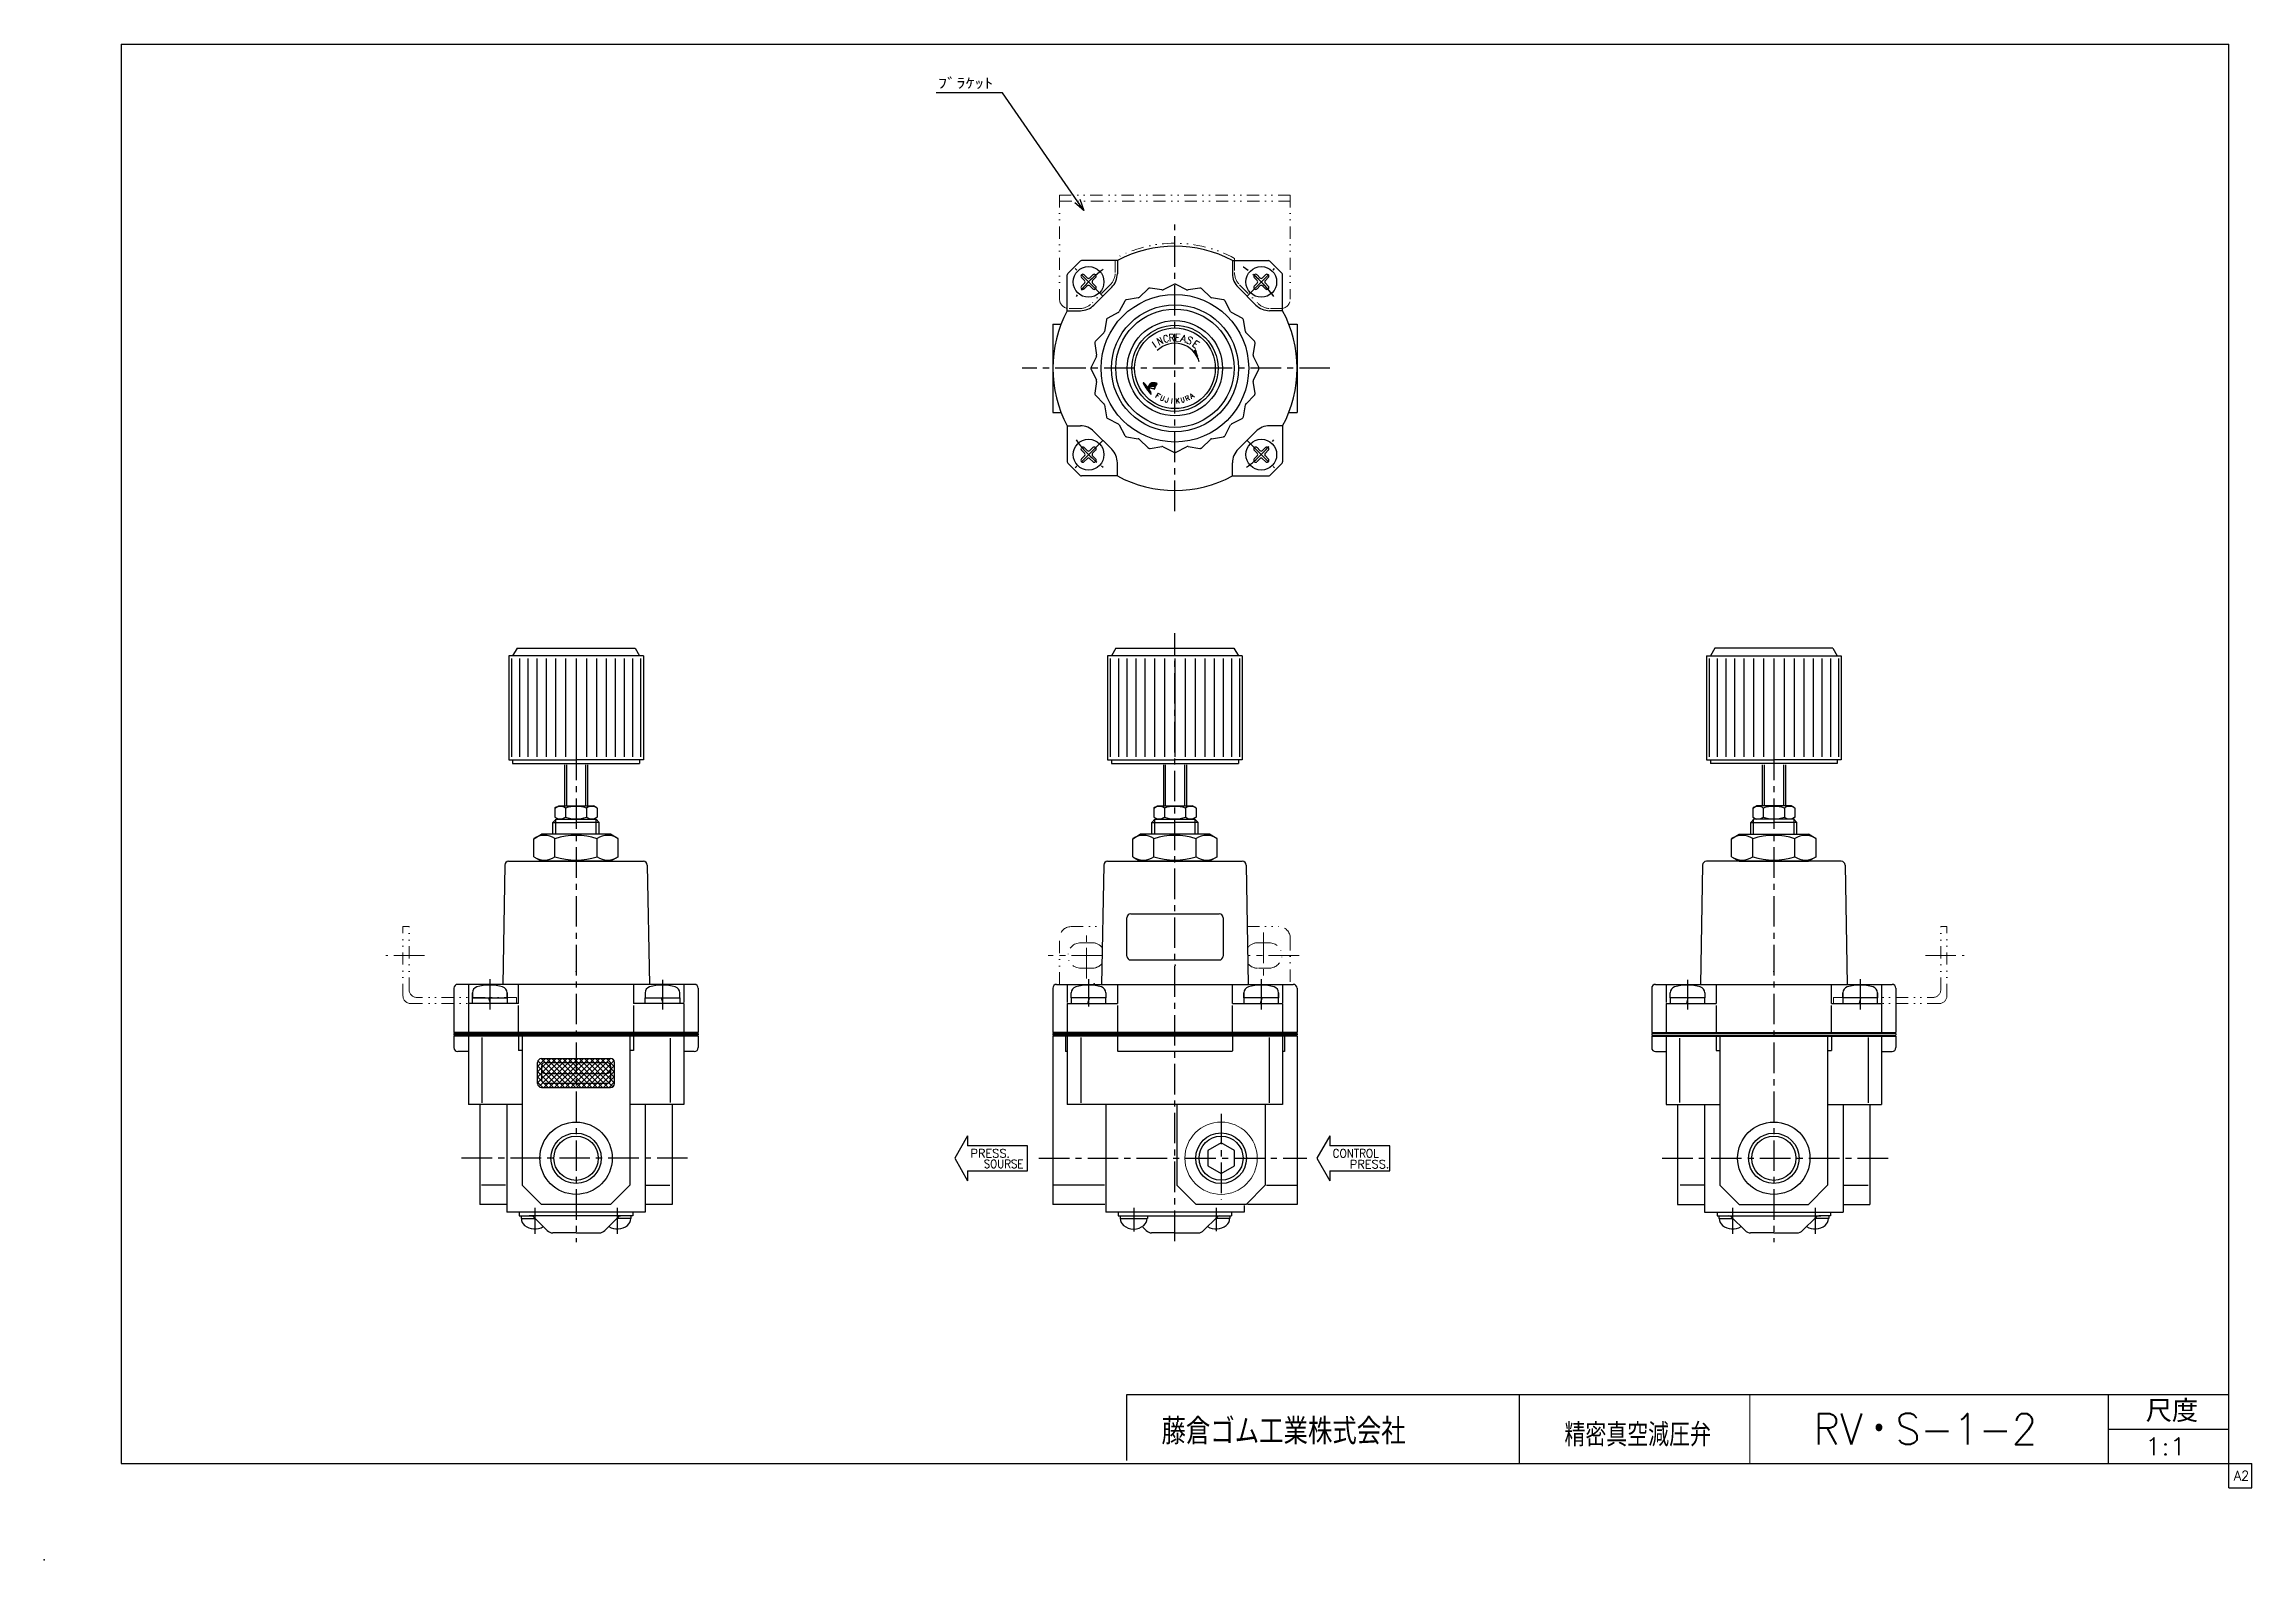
# Model space of a CAD drawing. Header units: millimetres. Extents: x -297 to 277, y -210 to 184.
import ezdxf
from ezdxf.enums import TextEntityAlignment as Align

# ---------------------------------------------------------------- set-up
doc = ezdxf.new("R2010")
doc.units = ezdxf.units.MM
doc.header["$LTSCALE"] = 0.25
doc.header["$PDSIZE"] = 1
doc.linetypes.add('CENTER', pattern=[50.8, 31.75, -6.35, 6.35, -6.35])
doc.linetypes.add('DIVIDE', pattern=[31.75, 12.7, -6.35, 0, -6.35, 0, -6.35])
doc.layers.add('Layer0014', color=7, linetype='Continuous')
doc.layers.add('Layer0016', color=7, linetype='Continuous')
doc.styles.add('FdaStyle0', font='txt.shx', dxfattribs={"width": 0.8, "bigfont": 'bigfont'})

msp = doc.modelspace()

# ---------------------------------------------------------------- texts
at = {"color": 4, "style": 'FdaStyle0'}
for s, height, width, p, p2 in [('ﾌﾞﾗｹｯﾄ', 3, 0.8, (-64.64, 172.28), (-50.24, 172.28)), ('PRESS.', 2.145, 0.8, (-56.17, -105.39), (-45.87, -105.39)), ('CONTROL ', 2.145, 0.8, (38.02, -105.39), (51.75, -105.39)), ('SOURSE', 2.145, 0.8, (-52.69, -108.15), (-42.39, -108.15)), ('PRESS.', 2.145, 0.8, (42.48, -108.24), (52.77, -108.24)), ('尺度', 5.7, 0.995614, (249.42, -174.17), (263.04, -174.17)), ('藤倉ゴム工業株式会社', 6.75, 0.783333, (-6.48, -179.99), (56.97, -179.99)), ('精密真空減圧弁', 6, 0.755952, (98.27, -180.5), (136.37, -180.5)), ('1:1', 4.5, 0.8, (249.15, -182.75), (259.95, -182.75))]:
    msp.add_text(s, height=height, dxfattribs=dict(at, width=width)).set_placement(p, p2, align=Align.FIT)
at = {"color": 4, "style": 'FdaStyle0', "width": 0.8}
for s, height, rotation, p, p2 in [('I', 1.87, 35, (-8.49, 104.7), (-7.27, 105.56)), ('N', 1.87, 25, (-7.2, 105.66), (-5.85, 106.29)), ('C', 1.87, 15, (-5.84, 106.32), (-4.39, 106.7)), ('R', 1.87, 5, (-4.5, 106.7), (-3.01, 106.83)), ('E', 1.87, -5, (-3.12, 106.84), (-1.63, 106.71)), ('A', 1.87, -15, (-1.73, 106.74), (-0.28, 106.35)), ('S', 1.87, -25, (-0.24, 106.45), (1.12, 105.81)), ('E', 1.87, -35, (1.29, 105.66), (2.51, 104.8)), ('F', 1.3, -32, (-8.23, 92.29), (-7.34, 91.73)), ('U', 1.3, -24, (-7.03, 91.56), (-6.07, 91.14)), ('J', 1.3, -16, (-5.74, 91.02), (-4.74, 90.73)), ('I', 1.3, -8, (-4.39, 90.66), (-3.35, 90.51)), ('K', 1.3, 8, (-2.7, 90.54), (-1.67, 90.68)), ('U', 1.3, 16, (-1.32, 90.76), (-0.32, 91.05)), ('R', 1.3, 24, (0.02, 91.17), (0.97, 91.59)), ('A', 1.3, 32, (1.29, 91.76), (2.17, 92.31))]:
    msp.add_text(s, height=height, rotation=rotation, dxfattribs=at).set_placement(p, p2, align=Align.FIT)
at = {"layer": 'Layer0014', "color": 4, "style": 'FdaStyle0', "width": 0.812849}
msp.add_text('RV・S-1-2', height=8, dxfattribs=at).set_placement((162.97, -180), (221.17, -180), align=Align.FIT)
at = {"layer": 'Layer0014', "color": 7, "style": 'FdaStyle0', "width": 0.8}
msp.add_text('A2', height=2.5, dxfattribs=at).set_placement((272.31, -189.38), (276.31, -189.38), align=Align.FIT)

# ---------------------------------------------------------------- blocks, each defined once
blk = doc.blocks.new('_OPEN30')
at = {"color": 0, "linetype": 'ByBlock', "lineweight": -2}
for p, q in [((-1, 0.267949), (0, 0)), ((0, 0), (-1, -0.267949)), ((0, 0), (-1, 0))]:
    blk.add_line(p, q, dxfattribs=at)
blk = doc.blocks.new('DC_GROUP_RV・S-1-2_1')
at = {"color": 4, "linetype": 'Continuous', "lineweight": 25}
for p, q in [((-13.97, -22.54), (-12, -21.4)), ((-13.97, -27.26), (-13.97, -22.54)), ((6, -21.4), (-12, -21.4)), ((-8.48, -27.26), (-8.48, -22.54)), ((2.48, -27.26), (2.48, -22.54)), ((7.97, -22.54), (6, -21.4)), ((7.97, -27.26), (7.97, -22.54)), ((-13.97, -27.26), (-12, -28.4)), ((6, -28.4), (-12, -28.4)), ((7.97, -27.26), (6, -28.4))]:
    blk.add_line(p, q, dxfattribs=at)
for centre, radius, start, end in [((-11.23, -26.54), 4.86, 55.61111, 124.38889), ((-3, -39.84), 18.15, 72.41111, 107.58889), ((5.23, -26.54), 4.86, 55.61111, 124.38889), ((-11.23, -23.25), 4.86, 235.61111, 304.38889), ((-3, -9.96), 18.15, 252.41112, 287.5889), ((5.23, -23.25), 4.86, 235.61111, 304.38889)]:
    blk.add_arc(centre, radius, start, end, dxfattribs=at)
blk = doc.blocks.new('DC_GROUP_RV・S-1-2_2')
at = {"color": 4, "linetype": 'Continuous', "lineweight": 25}
for p, q in [((-168.71, -85.97), (-162.44, -79.7)), ((-168.71, -84.56), (-163.85, -79.7)), ((-168.71, -83.14), (-165.27, -79.7)), ((-168.71, -81.73), (-166.68, -79.7)), ((-168.62, -80.29), (-161.71, -87.2)), ((-168.55, -80.16), (-168.25, -79.86)), ((-168.32, -86.99), (-161.02, -79.7)), ((-167.79, -79.7), (-160.3, -87.2)), ((-167.11, -87.2), (-159.61, -79.7)), ((-166.38, -79.7), (-158.88, -87.2)), ((-165.69, -87.2), (-158.19, -79.7)), ((-164.97, -79.7), (-157.47, -87.2)), ((-164.28, -87.2), (-156.78, -79.7)), ((-163.56, -79.7), (-156.06, -87.2)), ((-162.87, -87.2), (-155.37, -79.7)), ((-162.14, -79.7), (-154.64, -87.2)), ((-161.45, -87.2), (-153.95, -79.7)), ((-160.73, -79.7), (-153.23, -87.2)), ((-160.04, -87.2), (-152.54, -79.7)), ((-159.31, -79.7), (-151.81, -87.2)), ((-158.62, -87.2), (-151.12, -79.7)), ((-157.9, -79.7), (-150.4, -87.2)), ((-157.21, -87.2), (-149.71, -79.7)), ((-156.48, -79.7), (-149.15, -87.03)), ((-155.8, -87.2), (-148.83, -80.23)), ((-155.07, -79.7), (-148.71, -86.06)), ((-153.66, -79.7), (-148.71, -84.64)), ((-152.24, -79.7), (-148.71, -83.23)), ((-150.83, -79.7), (-148.71, -81.81)), ((-149.34, -79.77), (-148.78, -80.33)), ((-168.71, -81.61), (-163.13, -87.2)), ((-168.71, -83.03), (-164.54, -87.2)), ((-168.71, -84.44), (-165.95, -87.2)), ((-168.71, -85.85), (-167.37, -87.2)), ((-154.38, -87.2), (-148.71, -81.53)), ((-152.97, -87.2), (-148.71, -82.94)), ((-151.55, -87.2), (-148.71, -84.36)), ((-150.14, -87.2), (-148.71, -85.77))]:
    blk.add_line(p, q, dxfattribs=at)
blk = doc.blocks.new('DC_GROUP_RV・S-1-2_3')
at = {"color": 4, "linetype": 'Continuous', "lineweight": 25}
for p, q in [((-169.68, -22.54), (-167.71, -21.4)), ((-169.68, -27.26), (-169.68, -22.54)), ((-149.71, -21.4), (-167.71, -21.4)), ((-164.2, -27.26), (-164.2, -22.54)), ((-153.23, -27.26), (-153.23, -22.54)), ((-147.74, -22.54), (-149.71, -21.4)), ((-147.74, -27.26), (-147.74, -22.54)), ((-169.68, -27.26), (-167.71, -28.4)), ((-149.71, -28.4), (-167.71, -28.4)), ((-147.74, -27.26), (-149.71, -28.4))]:
    blk.add_line(p, q, dxfattribs=at)
for centre, radius, start, end in [((-166.94, -26.54), 4.86, 55.61111, 124.38889), ((-158.71, -39.84), 18.15, 72.41111, 107.58889), ((-150.49, -26.54), 4.86, 55.61111, 124.38889), ((-166.94, -23.25), 4.86, 235.61111, 304.38889), ((-158.71, -9.96), 18.15, 252.41112, 287.5889), ((-150.49, -23.25), 4.86, 235.61111, 304.38889)]:
    blk.add_arc(centre, radius, start, end, dxfattribs=at)
blk = doc.blocks.new('DC_GROUP_RV・S-1-2_4')
at = {"color": 4, "linetype": 'Continuous', "lineweight": 25}
for p, q in [((141.74, -22.54), (143.71, -21.4)), ((141.74, -27.26), (141.74, -22.54)), ((143.71, -21.4), (161.71, -21.4)), ((147.23, -27.26), (147.23, -22.54)), ((158.2, -27.26), (158.2, -22.54)), ((163.68, -22.54), (161.71, -21.4)), ((163.68, -27.26), (163.68, -22.54)), ((141.74, -27.26), (143.71, -28.4)), ((143.71, -28.4), (161.71, -28.4)), ((163.68, -27.26), (161.71, -28.4))]:
    blk.add_line(p, q, dxfattribs=at)
for centre, radius, start, end in [((144.49, -26.54), 4.86, 55.61111, 124.38889), ((152.71, -39.84), 18.15, 72.41111, 107.58889), ((160.94, -26.54), 4.86, 55.61111, 124.38889), ((144.49, -23.25), 4.86, 235.61111, 304.38889), ((152.71, -9.96), 18.15, 252.4111, 287.58888), ((160.94, -23.25), 4.86, 235.61111, 304.38889)]:
    blk.add_arc(centre, radius, start, end, dxfattribs=at)
blk = doc.blocks.new('DC_GROUP_RV・S-1-2_6')
at = {"color": 3, "linetype": 'Continuous', "lineweight": 25}
blk.add_line((-8.04, 95.91), (-8.13, 95.92), dxfattribs=at)
for centre, radius, start, end in [((-7.8, 94.2), 2.25, 154.15958, 156.52112), ((-5.63, 93.06), 4.7, 151.99826, 153.09927), ((-7.05, 93.89), 3.06, 151.7036, 153.39393), ((-8.57, 94.67), 1.35, 146.31368, 150.26031), ((-5.97, 93.03), 4.43, 145.79768, 147.28764), ((-9.28, 95.28), 0.428, 137.94779, 145.44826), ((-5.17, 91.91), 5.74, 139.6104, 140.44292), ((-8.89, 95.07), 0.863, 133.88146, 139.34311), ((-9.09, 95.27), 0.579, 126.64188, 133.60181), ((-15.82, 104.59), 10.92, 305.80195, 306.19805), ((-8.69, 94.92), 1.09, 123.59056, 128.40944), ((-8.91, 95.2), 0.747, 113.61126, 121.56026), ((-8.67, 94.7), 1.29, 109.81305, 114.48844), ((-8.69, 94.73), 1.26, 105.69442, 109.30679), ((-8.89, 95.48), 0.485, 101.72354, 106.52552), ((-8.66, 94.46), 1.54, 99.12412, 102.67751), ((-8.7, 94.63), 1.36, 93.85589, 98.56101), ((-8.69, 94.64), 1.35, 90.27649, 94.14525), ((-8.7, 94.23), 1.75, 87.30843, 89.75121), ((-8.98, 86.35), 9.64, 87.33009, 87.8618), ((-8.58, 94.83), 1.16, 84.11753, 87.61061), ((-9, 91.37), 4.64, 82.41133, 83.32453), ((-9.12, 89.76), 6.25, 82.46179, 83.27408), ((-8.5, 94.51), 1.46, 78.71087, 82.04235), ((-9.4, 90.13), 5.93, 77.66124, 78.51583), ((-8.9, 91.83), 4.16, 76.53046, 78.1041), ((-9.72, 88.49), 7.61, 75.30437, 76.44478), ((-9.07, 90.95), 5.06, 74.0939, 75.26546)]:
    blk.add_arc(centre, radius, start, end, dxfattribs=at)
blk = doc.blocks.new('DC_GROUP_RV・S-1-2_7')
at = {"color": 3, "linetype": 'Continuous', "lineweight": 25}
blk.add_line((-9.93, 94.98), (-10.02, 94.78), dxfattribs=at)
for centre, radius, start, end in [((-4.56, 92.11), 6.08, 155.73853, 157.33064), ((-2.58, 91.13), 8.29, 153.88724, 155.20232), ((11.09, 84.76), 23.37, 153.72988, 154.07388)]:
    blk.add_arc(centre, radius, start, end, dxfattribs=at)
blk = doc.blocks.new('DC_GROUP_RV・S-1-2_8')
at = {"color": 3, "linetype": 'Continuous', "lineweight": 25}
for centre, radius, start, end in [((-3.19, 90.8), 7.73, 150.21656, 151.98182), ((-7.57, 93.34), 2.66, 143.57863, 150.79955), ((-8.01, 93.61), 2.15, 134.1532, 142.38598), ((-9.18, 94.84), 0.451, 115.66686, 136.33314), ((-8.79, 94.17), 1.23, 106.45298, 118.64316), ((-8.92, 94.43), 0.935, 87.96674, 103.33351), ((-8.88, 93.66), 1.71, 82.92461, 90.39042), ((-9.31, 90.54), 4.86, 78.96143, 82.31023), ((-9.02, 91.88), 3.48, 76.10847, 79.56514), ((-10.28, 87.01), 8.51, 74.23971, 75.68214)]:
    blk.add_arc(centre, radius, start, end, dxfattribs=at)
blk = doc.blocks.new('DC_GROUP_RV・S-1-2_9')
at = {"color": 3, "linetype": 'Continuous', "lineweight": 25}
for centre, radius, start, end in [((-7.96, 95.26), 0.0529, 252.89807, 295.12777), ((-8.22, 95.64), 0.514, 303.29307, 308.70693), ((-7.9, 95.27), 0.0276, 285.42057, 1.26429), ((-38.54, 108.9), 33.56, 336.02287, 336.33168), ((15.93, 84.78), 26.01, 155.43961, 155.82213), ((0.14, 92.12), 8.6, 155.41897, 156.16413), ((-7.74, 95.69), 0.143, 52.52011, 66.28571), ((-8.32, 96.02), 0.712, 332.70632, 339.2217), ((-7.67, 95.78), 0.0258, 332.32087, 49.31103)]:
    blk.add_arc(centre, radius, start, end, dxfattribs=at)
blk = doc.blocks.new('DC_GROUP_RV・S-1-2_10')
at = {"color": 3, "linetype": 'Continuous', "lineweight": 25}
for centre, radius, start, end in [((-9.01, 94), 1.06, 101.41148, 111.74688), ((-9.05, 93.78), 1.26, 88.77559, 97.54881), ((-8.96, 93.5), 1.55, 84.58256, 92.43213), ((-9.13, 92.85), 2.22, 75.55856, 81.79838), ((-13.98, 71.5), 24.11, 76.53068, 77.05861), ((-12.59, 77.88), 17.58, 75.25813, 76.08729)]:
    blk.add_arc(centre, radius, start, end, dxfattribs=at)
blk = doc.blocks.new('DC_GROUP_RV・S-1-2_11')
at = {"color": 3, "linetype": 'Continuous', "lineweight": 25}
for centre, radius, start, end in [((-5.15, 91.33), 5.74, 146.49519, 148.65403), ((-8.49, 93.53), 1.73, 140.14775, 146.21657), ((-8.54, 93.58), 1.66, 133.91027, 140.13664), ((-8.92, 93.98), 1.11, 124.90453, 134.33844), ((-8.71, 93.6), 1.55, 116.74914, 123.31083)]:
    blk.add_arc(centre, radius, start, end, dxfattribs=at)
blk = doc.blocks.new('DC_GROUP_RV・S-1-2_12')
at = {"color": 3, "linetype": 'Continuous', "lineweight": 25}
for centre, radius, start, end in [((-9.26, 93.73), 0.882, 125.09967, 135.31105), ((-9.43, 93.94), 0.609, 106.71943, 123.10775), ((-9.35, 93.67), 0.889, 95.02087, 106.76999), ((-9.36, 93.77), 0.792, 83.43175, 94.99381), ((-9.45, 92.95), 1.62, 77.27774, 83.68993), ((-10.18, 89.84), 4.81, 74.45387, 76.91181), ((-10.95, 86.61), 8.13, 73.7332, 75.31007), ((-24.82, 42.9), 53.99, 72.4107, 72.60384), ((-7.8, 96.76), 2.5, 253.72346, 257.07786)]:
    blk.add_arc(centre, radius, start, end, dxfattribs=at)
blk = doc.blocks.new('DC_GROUP_RV・S-1-2_13')
at = {"color": 3, "linetype": 'Continuous', "lineweight": 25}
for centre, radius, start, end in [((-8.36, 94.4), 0.073, 272.10726, 297.0668), ((-8.39, 94.42), 0.109, 305.63016, 324.69454)]:
    blk.add_arc(centre, radius, start, end, dxfattribs=at)
blk = doc.blocks.new('DC_GROUP_RV・S-1-2_14')
at = {"color": 3, "linetype": 'Continuous', "lineweight": 25}
for centre, radius, start, end in [((-8.13, 94.84), 0.0381, 38.38961, 74.0601), ((-8.14, 94.85), 0.0481, 350.68741, 21.17543)]:
    blk.add_arc(centre, radius, start, end, dxfattribs=at)
blk = doc.blocks.new('DC_GROUP_RV・S-1-2_15')
at = {"color": 3, "linetype": 'Continuous', "lineweight": 25}
for centre, radius, start, end in [((-30.76, 79.69), 25.61, 33.693, 34.95554), ((-25.36, 83.48), 19.02, 31.69584, 33.23543)]:
    blk.add_arc(centre, radius, start, end, dxfattribs=at)
blk = doc.blocks.new('DC_GROUP_RV・S-1-2_16')
at = {"color": 3, "linetype": 'Continuous', "lineweight": 25}
for centre, radius, start, end in [((-26.68, 82.11), 20.82, 34.31354, 35.93265), ((-21.03, 86.14), 13.89, 31.59283, 33.71353)]:
    blk.add_arc(centre, radius, start, end, dxfattribs=at)
blk = doc.blocks.new('DC_GROUP_RV・S-1-2_17')
at = {"color": 3, "linetype": 'Continuous', "lineweight": 25}
for centre, radius, start, end in [((-9.23, 93.48), 0.0743, 291.38798, 320.61202), ((-9.23, 93.46), 0.056, 336.9074, 12.24527)]:
    blk.add_arc(centre, radius, start, end, dxfattribs=at)
blk = doc.blocks.new('DC_GROUP_RV・S-1-2_18')
at = {"color": 3, "linetype": 'Continuous', "lineweight": 25}
for centre, radius, start, end in [((-9.23, 93.01), 0.0169, 260.81932, 351.18068), ((-9.52, 93.05), 0.303, 352.06721, 4.63755)]:
    blk.add_arc(centre, radius, start, end, dxfattribs=at)
blk = doc.blocks.new('DC_GROUP_RV・S-1-2_19')
at = {"color": 3, "linetype": 'Continuous', "lineweight": 25}
for centre, radius, start, end in [((-10.09, 95.45), 0.67, 192.23709, 200.68961), ((-9.31, 95.77), 1.52, 201.50186, 208.25522), ((-5.12, 98), 6.26, 208.08265, 210.419), ((-6.48, 97.16), 4.66, 210.00264, 213.47966), ((6.34, 105.59), 20.01, 213.35916, 214.75188), ((-2.31, 99.56), 9.46, 214.60235, 216.95522), ((1.7, 102.7), 14.56, 217.34772, 218.68908), ((0.56, 101.59), 12.98, 218.0128, 219.92952), ((-7.81, 94.6), 2.07, 220.27785, 227.31335)]:
    blk.add_arc(centre, radius, start, end, dxfattribs=at)
blk = doc.blocks.new('DC_GROUP_RV・S-1-2_20')
at = {"color": 3, "linetype": 'Continuous', "lineweight": 25}
for centre, radius, start, end in [((-11.88, 93.73), 1.99, 46.40977, 53.12641), ((-12.63, 93.04), 3.01, 39.44469, 45.17249), ((-16.96, 89.45), 8.63, 37.56205, 39.56549)]:
    blk.add_arc(centre, radius, start, end, dxfattribs=at)
blk = doc.blocks.new('DC_GROUP_RV・S-1-2_21')
at = {"color": 3, "linetype": 'Continuous', "lineweight": 25}
for centre, radius, start, end in [((-10.7, 95.31), 0.0485, 137.18308, 190.911), ((-10.75, 95.26), 0.0872, 48.18177, 84.101)]:
    blk.add_arc(centre, radius, start, end, dxfattribs=at)
blk = doc.blocks.new('DC_GROUP_RV・S-1-2_22')
at = {"color": 3, "linetype": 'Continuous', "lineweight": 25}
for centre, radius, start, end in [((-10.13, 94.76), 0.0442, 283.28648, 322.98871), ((-10.3, 94.86), 0.237, 328.30909, 341.1705)]:
    blk.add_arc(centre, radius, start, end, dxfattribs=at)
blk = doc.blocks.new('DC_GROUP_RV・S-1-2_23')
at = {"color": 3, "linetype": 'Continuous', "lineweight": 25}
for centre, radius, start, end in [((-12.17, 94.59), 1.72, 47.43343, 54.49986), ((-14.18, 92.48), 4.64, 42.80966, 46.80393), ((-16.34, 90.48), 7.58, 40.47044, 42.78305), ((-19.4, 87.7), 11.72, 39.16487, 41.09925), ((-18.79, 88.34), 10.84, 36.45193, 38.56294)]:
    blk.add_arc(centre, radius, start, end, dxfattribs=at)
blk = doc.blocks.new('DC_GROUP_RV・S-1-2_24')
at = {"color": 3, "linetype": 'Continuous', "lineweight": 25}
for centre, radius, start, end in [((-11.12, 95.89), 0.127, 138.85088, 166.27922), ((-11.17, 95.91), 0.0836, 86.84619, 123.25478)]:
    blk.add_arc(centre, radius, start, end, dxfattribs=at)
blk = doc.blocks.new('DC_GROUP_RV・S-1-2_25')
at = {"color": 3, "linetype": 'Continuous', "lineweight": 25}
for centre, radius, start, end in [((-9.96, 96.23), 1.32, 193.32582, 201.51564), ((-9.03, 96.66), 2.34, 202.9342, 210.04388), ((-1.93, 100.67), 10.49, 209.61451, 211.84414), ((2.01, 103.05), 15.1, 211.61633, 213.15144), ((20.1, 114.97), 36.76, 213.28407, 213.96053)]:
    blk.add_arc(centre, radius, start, end, dxfattribs=at)
blk = doc.blocks.new('DC_GROUP_RV・S-1-2_26')
at = {"color": 3, "linetype": 'Continuous', "lineweight": 25}
for centre, radius, start, end in [((28.62, 122.95), 48.32, 216.16624, 216.48117), ((12.63, 111.15), 28.45, 216.51208, 217.14057), ((56.61, 144.62), 83.72, 217.22854, 217.44835), ((-3, 98.88), 8.58, 217.00428, 218.59804), ((-3.45, 98.62), 8.06, 219.15839, 220.96466), ((-3.69, 98.33), 7.7, 220.53045, 222.50382), ((-7.01, 95.33), 3.22, 223.03905, 226.38383)]:
    blk.add_arc(centre, radius, start, end, dxfattribs=at)
blk = doc.blocks.new('DC_GROUP_RV・S-1-2_27')
at = {"layer": 'Layer0016', "color": 4, "linetype": 'Continuous', "lineweight": 25}
for p, q in [((-10.18, 94.44), (-10.02, 94.42)), ((-10.16, 94.48), (-10, 94.45)), ((-10.15, 94.51), (-9.98, 94.48)), ((-10.15, 94.4), (-10.03, 94.38)), ((-10.13, 94.54), (-9.96, 94.52)), ((-10.12, 94.58), (-9.94, 94.55)), ((-10.12, 94.36), (-10.05, 94.35)), ((-10.1, 94.61), (-9.93, 94.58)), ((-10.09, 94.64), (-9.91, 94.61)), ((-10.09, 94.32), (-10.07, 94.32)), ((-10.07, 94.67), (-9.89, 94.65)), ((-10.06, 94.71), (-9.87, 94.68)), ((-10.04, 94.74), (-9.85, 94.71)), ((-10.03, 94.77), (-9.83, 94.74)), ((-10.01, 94.81), (-9.81, 94.78)), ((-9.99, 94.84), (-9.79, 94.81)), ((-9.98, 94.87), (-9.77, 94.84)), ((-9.96, 94.91), (-9.75, 94.87)), ((-9.95, 94.94), (-9.72, 94.9)), ((-9.93, 94.97), (-9.7, 94.93)), ((-9.91, 95), (-9.68, 94.97)), ((-9.9, 95.04), (-9.65, 95)), ((-9.88, 95.07), (-9.62, 95.03)), ((-9.87, 95.1), (-9.59, 95.06)), ((-9.85, 95.14), (-9.57, 95.09)), ((-9.84, 95.17), (-9.54, 95.12)), ((-9.82, 95.2), (-9.5, 95.15)), ((-9.8, 95.23), (-9.47, 95.18)), ((-9.78, 95.27), (-9.43, 95.21)), ((-9.77, 95.3), (-9.39, 95.24)), ((-9.75, 95.33), (-9.33, 95.27)), ((-9.73, 95.37), (-9.28, 95.29)), ((-9.71, 95.4), (-9.21, 95.32)), ((-9.69, 95.43), (-9.14, 95.34)), ((-9.67, 95.46), (-9.04, 95.36)), ((-9.65, 95.49), (-8.86, 95.37)), ((-9.63, 95.53), (-7.88, 95.25)), ((-9.6, 95.56), (-7.87, 95.28)), ((-9.58, 95.59), (-7.85, 95.32)), ((-9.55, 95.62), (-7.84, 95.35)), ((-9.52, 95.65), (-7.82, 95.38)), ((-9.49, 95.68), (-7.81, 95.41)), ((-9.46, 95.71), (-7.79, 95.45)), ((-9.42, 95.74), (-7.78, 95.48)), ((-9.38, 95.77), (-7.76, 95.51)), ((-9.34, 95.8), (-7.75, 95.55)), ((-9.3, 95.83), (-7.73, 95.58)), ((-9.26, 95.86), (-7.72, 95.61)), ((-9.2, 95.88), (-7.71, 95.65)), ((-9.14, 95.91), (-7.69, 95.68)), ((-9.07, 95.93), (-7.67, 95.71)), ((-8.99, 95.96), (-7.66, 95.75)), ((-8.88, 95.97), (-7.65, 95.78)), ((-8.74, 95.99), (-7.72, 95.83)), ((-8.4, 95.97), (-8.17, 95.93)), ((-8.13, 95.25), (-7.92, 95.22))]:
    blk.add_line(p, q, dxfattribs=at)
blk = doc.blocks.new('DC_GROUP_RV・S-1-2_28')
at = {"layer": 'Layer0016', "color": 4, "linetype": 'Continuous', "lineweight": 25}
for p, q in [((-9.8, 94.34), (-9.74, 94.33)), ((-9.8, 94.31), (-9.71, 94.29)), ((-9.78, 94.27), (-9.68, 94.25)), ((-9.75, 94.23), (-9.66, 94.21)), ((-9.72, 94.19), (-9.63, 94.17)), ((-9.69, 94.15), (-9.6, 94.13)), ((-9.66, 94.11), (-9.57, 94.09)), ((-9.63, 94.07), (-9.55, 94.05)), ((-9.61, 94.03), (-9.52, 94.01)), ((-9.58, 93.99), (-9.49, 93.97)), ((-9.55, 93.95), (-9.47, 93.93)), ((-9.52, 93.91), (-9.44, 93.89)), ((-9.5, 93.87), (-9.41, 93.85)), ((-9.47, 93.83), (-9.39, 93.81)), ((-9.44, 93.79), (-9.36, 93.77)), ((-9.42, 93.75), (-9.34, 93.74)), ((-9.39, 93.71), (-9.31, 93.7)), ((-9.37, 93.67), (-9.29, 93.66)), ((-9.34, 93.63), (-9.26, 93.62)), ((-9.31, 93.59), (-9.24, 93.58)), ((-9.29, 93.55), (-9.21, 93.54)), ((-9.27, 93.51), (-9.19, 93.5)), ((-9.24, 93.47), (-9.17, 93.46)), ((-9.22, 93.43), (-9.18, 93.43))]:
    blk.add_line(p, q, dxfattribs=at)
blk = doc.blocks.new('DC_GROUP_RV・S-1-2_29')
at = {"layer": 'Layer0016', "color": 4, "linetype": 'Continuous', "lineweight": 25}
for p, q in [((-11.24, 95.94), (-11.07, 95.92)), ((-11.24, 95.91), (-11.02, 95.87)), ((-11.23, 95.87), (-10.97, 95.83)), ((-11.22, 95.98), (-11.12, 95.96)), ((-11.22, 95.83), (-10.93, 95.79)), ((-11.21, 95.8), (-10.88, 95.74)), ((-11.19, 95.76), (-10.84, 95.7)), ((-11.18, 95.72), (-10.8, 95.66)), ((-11.16, 95.68), (-10.76, 95.62)), ((-11.14, 95.64), (-10.73, 95.58)), ((-11.12, 95.61), (-10.69, 95.54)), ((-11.1, 95.57), (-10.65, 95.5)), ((-11.08, 95.53), (-10.62, 95.45)), ((-11.06, 95.49), (-10.58, 95.41)), ((-11.04, 95.45), (-10.55, 95.37)), ((-11.02, 95.41), (-10.51, 95.33)), ((-10.99, 95.37), (-10.75, 95.33)), ((-10.97, 95.33), (-10.75, 95.3)), ((-10.95, 95.29), (-10.74, 95.26)), ((-10.92, 95.26), (-10.73, 95.22)), ((-10.9, 95.22), (-10.71, 95.19)), ((-10.88, 95.18), (-10.7, 95.15)), ((-10.85, 95.14), (-10.68, 95.11)), ((-10.83, 95.1), (-10.66, 95.07)), ((-10.8, 95.06), (-10.64, 95.03)), ((-10.78, 95.02), (-10.62, 94.99)), ((-10.75, 94.98), (-10.6, 94.95)), ((-10.73, 94.94), (-10.57, 94.92)), ((-10.7, 94.9), (-10.55, 94.88)), ((-10.69, 95.32), (-10.48, 95.29)), ((-10.68, 94.86), (-10.53, 94.84)), ((-10.65, 94.82), (-10.51, 94.8)), ((-10.63, 95.28), (-10.44, 95.25)), ((-10.63, 94.78), (-10.48, 94.76)), ((-10.6, 94.74), (-10.46, 94.72)), ((-10.58, 95.24), (-10.41, 95.21)), ((-10.57, 94.7), (-10.43, 94.68)), ((-10.55, 94.66), (-10.41, 94.64)), ((-10.53, 95.19), (-10.37, 95.17)), ((-10.52, 94.62), (-10.38, 94.6)), ((-10.5, 94.58), (-10.36, 94.56)), ((-10.49, 95.15), (-10.34, 95.13)), ((-10.47, 94.55), (-10.33, 94.52)), ((-10.45, 95.11), (-10.31, 95.09)), ((-10.44, 94.51), (-10.31, 94.48)), ((-10.42, 94.47), (-10.28, 94.44)), ((-10.41, 95.07), (-10.27, 95.05)), ((-10.39, 94.43), (-10.25, 94.4)), ((-10.37, 95.03), (-10.24, 95.01)), ((-10.36, 94.39), (-10.23, 94.36)), ((-10.33, 94.98), (-10.21, 94.96)), ((-10.33, 94.35), (-10.2, 94.33)), ((-10.3, 94.94), (-10.18, 94.92)), ((-10.3, 94.31), (-10.17, 94.29)), ((-10.27, 94.9), (-10.15, 94.88)), ((-10.27, 94.27), (-10.14, 94.25)), ((-10.24, 94.23), (-10.12, 94.21)), ((-10.23, 94.86), (-10.12, 94.84)), ((-10.21, 94.19), (-10.09, 94.17)), ((-10.2, 94.82), (-10.09, 94.8)), ((-10.18, 94.15), (-10.06, 94.13)), ((-10.17, 94.78), (-10.08, 94.77)), ((-10.15, 94.11), (-10.03, 94.09)), ((-10.14, 94.74), (-10.09, 94.73)), ((-10.12, 94.06), (-10.01, 94.05)), ((-10.09, 94.02), (-9.98, 94.01)), ((-10.06, 93.98), (-9.95, 93.97)), ((-10.03, 93.94), (-9.92, 93.93)), ((-10, 93.9), (-9.89, 93.89)), ((-9.97, 93.86), (-9.86, 93.85)), ((-9.94, 93.82), (-9.83, 93.81)), ((-9.91, 93.78), (-9.8, 93.77)), ((-9.88, 93.74), (-9.76, 93.72)), ((-9.85, 93.7), (-9.73, 93.68)), ((-9.82, 93.66), (-9.7, 93.64)), ((-9.78, 93.62), (-9.67, 93.6)), ((-9.75, 93.58), (-9.64, 93.56)), ((-9.72, 93.54), (-9.6, 93.52)), ((-9.69, 93.5), (-9.57, 93.48)), ((-9.65, 93.46), (-9.54, 93.44)), ((-9.62, 93.42), (-9.51, 93.4)), ((-9.59, 93.38), (-9.47, 93.36)), ((-9.55, 93.34), (-9.44, 93.32)), ((-9.52, 93.3), (-9.4, 93.28)), ((-9.48, 93.25), (-9.37, 93.24)), ((-9.44, 93.21), (-9.33, 93.2)), ((-9.41, 93.17), (-9.29, 93.15)), ((-9.37, 93.13), (-9.25, 93.11)), ((-9.33, 93.09), (-9.21, 93.07)), ((-9.29, 93.05), (-9.21, 93.04)), ((-9.24, 93), (-9.22, 93))]:
    blk.add_line(p, q, dxfattribs=at)
blk = doc.blocks.new('DC_GROUP_RV・S-1-2_5')
at = {"color": 3, "linetype": 'Continuous', "lineweight": 25}
for p, q in [((-10.17, 94.46), (-10.18, 94.44)), ((-10.18, 94.44), (-10.09, 94.32)), ((-10.09, 94.32), (-10.05, 94.35)), ((-10.05, 94.31), (-10.06, 94.28)), ((-10.06, 94.28), (-10.01, 94.2)), ((-10.01, 94.43), (-10.05, 94.35)), ((-10.01, 94.2), (-9.99, 94.23)), ((-9.89, 94.35), (-9.99, 94.23)), ((-9.76, 94.37), (-9.82, 94.33)), ((-8.31, 94.36), (-8.09, 94.84))]:
    blk.add_line(p, q, dxfattribs=at)
at = {"linetype": 'Continuous'}
for name in ['DC_GROUP_RV・S-1-2_24', 'DC_GROUP_RV・S-1-2_25', 'DC_GROUP_RV・S-1-2_23', 'DC_GROUP_RV・S-1-2_21', 'DC_GROUP_RV・S-1-2_19', 'DC_GROUP_RV・S-1-2_20', 'DC_GROUP_RV・S-1-2_26', 'DC_GROUP_RV・S-1-2_7', 'DC_GROUP_RV・S-1-2_22', 'DC_GROUP_RV・S-1-2_11', 'DC_GROUP_RV・S-1-2_8', 'DC_GROUP_RV・S-1-2_12', 'DC_GROUP_RV・S-1-2_6', 'DC_GROUP_RV・S-1-2_16', 'DC_GROUP_RV・S-1-2_15', 'DC_GROUP_RV・S-1-2_10', 'DC_GROUP_RV・S-1-2_18', 'DC_GROUP_RV・S-1-2_17', 'DC_GROUP_RV・S-1-2_13', 'DC_GROUP_RV・S-1-2_14', 'DC_GROUP_RV・S-1-2_9']:
    blk.add_blockref(name, (0, 0), dxfattribs=at)
at = {"layer": 'Layer0016', "linetype": 'Continuous'}
for name in ['DC_GROUP_RV・S-1-2_29', 'DC_GROUP_RV・S-1-2_27', 'DC_GROUP_RV・S-1-2_28']:
    blk.add_blockref(name, (0, 0), dxfattribs=at)

# ---------------------------------------------------------------- linework, layer by layer
at = {"color": 4, "linetype": 'Continuous', "lineweight": 25}
for p, q in [((-47.84, 171.38), (-65.09, 171.38)), ((-26.67, 140.77), (-47.84, 171.38)), ((-30.85, 124.4), (-27.65, 127.61)), ((-17.97, 127.75), (-27.29, 127.75)), ((-17.97, 127.75), (-17.97, 124.34)), ((11.96, 127.75), (21.29, 127.75)), ((11.96, 127.75), (11.96, 124.34)), ((21.65, 127.61), (24.85, 124.4)), ((-31, 114.72), (-31, 124.05)), ((-26.51, 122.56), (-27.27, 123.32)), ((-27.27, 121.09), (-26.51, 121.85)), ((-25.8, 123.26), (-26.56, 124.02)), ((-25.8, 121.14), (-26.56, 120.38)), ((-25.1, 123.26), (-24.34, 124.02)), ((-24.34, 120.38), (-25.1, 121.14)), ((-23.63, 123.32), (-24.39, 122.56)), ((-23.63, 121.09), (-24.39, 121.85)), ((-19.43, 120.8), (-24.05, 116.18)), ((-6.42, 120.12), (-9.47, 120.58)), ((-3.28, 121.56), (-6.05, 120.18)), ((0.05, 120.18), (-2.72, 121.56)), ((3.47, 120.58), (0.42, 120.12)), ((18.05, 116.18), (13.43, 120.8)), ((18.39, 122.56), (17.63, 123.32)), ((17.63, 121.09), (18.39, 121.85)), ((18.34, 124.02), (19.1, 123.26)), ((18.34, 120.38), (19.1, 121.14)), ((19.8, 123.26), (20.56, 124.02)), ((20.56, 120.38), (19.8, 121.14)), ((20.51, 122.56), (21.27, 123.32)), ((20.51, 121.85), (21.27, 121.09)), ((25, 114.72), (25, 124.05)), ((-16.04, 117.23), (-17.47, 114.49)), ((-12.54, 118.07), (-15.59, 117.56)), ((-10, 120.41), (-12.21, 118.24)), ((6.21, 118.24), (4, 120.41)), ((9.59, 117.56), (6.54, 118.07)), ((11.47, 114.49), (10.04, 117.23)), ((-34.75, 111.25), (-32.59, 111.25)), ((-34.75, 111.25), (-34.75, 88.25)), ((-31, 114.72), (-27.58, 114.72)), ((-20.81, 112.35), (-21.32, 109.3)), ((-17.74, 114.22), (-20.48, 112.8)), ((14.48, 112.8), (11.74, 114.22)), ((15.32, 109.3), (14.81, 112.35)), ((25, 114.72), (21.58, 114.72)), ((26.59, 111.25), (28.75, 111.25)), ((28.75, 111.25), (28.75, 88.25)), ((-23.83, 106.23), (-23.37, 103.17)), ((-21.49, 108.96), (-23.66, 106.76)), ((2.44, 104.57), (1.89, 104.11)), ((2.44, 104.57), (1.93, 104.06)), ((2.48, 104.41), (2.02, 103.95)), ((2.53, 104.24), (2.11, 103.83)), ((2.57, 104.08), (2.2, 103.71)), ((2.61, 103.92), (2.28, 103.59)), ((2.66, 103.75), (2.37, 103.46)), ((2.7, 103.59), (2.45, 103.34)), ((2.75, 103.43), (2.53, 103.21)), ((17.66, 106.76), (15.49, 108.96)), ((17.37, 103.17), (17.83, 106.23)), ((-23.43, 102.8), (-24.81, 100.03)), ((-24.81, 99.47), (-23.43, 96.71)), ((2.79, 103.26), (2.6, 103.08)), ((2.83, 103.1), (2.68, 102.94)), ((2.88, 102.94), (2.75, 102.81)), ((2.92, 102.77), (2.82, 102.67)), ((2.96, 102.61), (2.88, 102.53)), ((3.01, 102.45), (2.95, 102.39)), ((3.05, 102.28), (3.01, 102.24)), ((3.1, 102.12), (3.07, 102.09)), ((3.14, 101.95), (3.12, 101.94)), ((3.18, 101.79), (3.18, 101.78)), ((18.81, 100.03), (17.43, 102.8)), ((17.43, 96.71), (18.81, 99.47)), ((-23.37, 96.34), (-23.83, 93.28)), ((-23.66, 92.75), (-21.49, 90.54)), ((15.49, 90.54), (17.66, 92.75)), ((17.83, 93.28), (17.37, 96.34)), ((-34.75, 88.25), (-32.59, 88.25)), ((-21.32, 90.21), (-20.81, 87.16)), ((-20.48, 86.71), (-17.74, 85.28)), ((11.74, 85.28), (14.48, 86.71)), ((14.81, 87.16), (15.32, 90.21)), ((26.59, 88.25), (28.75, 88.25)), ((-31, 84.79), (-27.58, 84.79)), ((-31, 84.79), (-31, 75.46)), ((-24.05, 83.32), (-19.43, 78.7)), ((-17.47, 85.01), (-16.04, 82.27)), ((-15.59, 81.94), (-12.54, 81.44)), ((-12.21, 81.26), (-10, 79.1)), ((4, 79.1), (6.21, 81.26)), ((6.54, 81.44), (9.59, 81.94)), ((10.04, 82.27), (11.47, 85.01)), ((13.43, 78.7), (18.05, 83.32)), ((25, 84.79), (21.58, 84.79)), ((25, 84.79), (25, 75.46)), ((-27.65, 71.9), (-30.85, 75.11)), ((-26.51, 77.66), (-27.27, 78.42)), ((-26.51, 76.95), (-27.27, 76.19)), ((-26.56, 79.12), (-25.8, 78.36)), ((-25.8, 76.24), (-26.56, 75.48)), ((-24.34, 79.12), (-25.1, 78.36)), ((-24.34, 75.48), (-25.1, 76.24)), ((-23.63, 78.42), (-24.39, 77.66)), ((-24.39, 76.95), (-23.63, 76.19)), ((-17.97, 71.75), (-17.97, 75.17)), ((-9.47, 78.92), (-6.42, 79.38)), ((-6.05, 79.32), (-3.28, 77.94)), ((-2.72, 77.94), (0.05, 79.32)), ((0.42, 79.38), (3.47, 78.92)), ((11.96, 71.75), (11.96, 75.17)), ((17.63, 78.42), (18.39, 77.66)), ((17.63, 76.19), (18.39, 76.95)), ((18.34, 79.12), (19.1, 78.36)), ((19.1, 76.24), (18.34, 75.48)), ((19.8, 78.36), (20.56, 79.12)), ((19.8, 76.24), (20.56, 75.48)), ((21.27, 78.42), (20.51, 77.66)), ((20.51, 76.95), (21.27, 76.19)), ((24.85, 75.11), (21.65, 71.9)), ((-17.97, 71.75), (-27.29, 71.75)), ((11.96, 71.75), (21.29, 71.75)), ((-142.21, 25), (-176.21, 25)), ((-176.21, 25), (-176.21, -2)), ((-175.51, 24.3), (-175.51, -1.3)), ((-174.06, 27), (-175.21, 25)), ((-174.06, 27), (-143.37, 27)), ((-173.41, 24.3), (-173.41, -1.3)), ((-171.21, 24.3), (-171.21, -1.3)), ((-168.91, 24.3), (-168.91, -1.3)), ((-166.51, 24.3), (-166.51, -1.3)), ((-164.01, 24.3), (-164.01, -1.3)), ((-161.41, 24.3), (-161.41, -1.3)), ((-158.71, 24.3), (-158.71, -1.3)), ((-156.01, 24.3), (-156.01, -1.3)), ((-153.41, 24.3), (-153.41, -1.3)), ((-150.91, 24.3), (-150.91, -1.3)), ((-148.51, 24.3), (-148.51, -1.3)), ((-146.21, 24.3), (-146.21, -1.3)), ((-144.01, 24.3), (-144.01, -1.3)), ((-143.37, 27), (-142.21, 25)), ((-141.21, 25), (-142.21, 25)), ((-141.91, 24.3), (-141.91, -1.3)), ((-141.21, 25), (-141.21, -2)), ((13.5, 25), (-20.5, 25)), ((-20.5, 25), (-20.5, -2)), ((-19.8, 24.3), (-19.8, -1.3)), ((-18.35, 27), (-19.5, 25)), ((-18.35, 27), (12.35, 27)), ((-17.7, 24.3), (-17.7, -1.3)), ((-15.5, 24.3), (-15.5, -1.3)), ((-13.2, 24.3), (-13.2, -1.3)), ((-10.8, 24.3), (-10.8, -1.3)), ((-8.3, 24.3), (-8.3, -1.3)), ((-5.7, 24.3), (-5.7, -1.3)), ((-3, 24.3), (-3, -1.3)), ((-0.3, 24.3), (-0.3, -1.3)), ((2.3, 24.3), (2.3, -1.3)), ((4.8, 24.3), (4.8, -1.3)), ((7.2, 24.3), (7.2, -1.3)), ((9.5, 24.3), (9.5, -1.3)), ((11.7, 24.3), (11.7, -1.3)), ((12.35, 27), (13.5, 25)), ((14.5, 25), (13.5, 25)), ((13.8, 24.3), (13.8, -1.3)), ((14.5, 25), (14.5, -2)), ((135.21, 25), (136.21, 25)), ((135.21, 25), (135.21, -2)), ((135.91, 24.3), (135.91, -1.3)), ((137.37, 27), (136.21, 25)), ((136.21, 25), (170.21, 25)), ((168.06, 27), (137.37, 27)), ((138.01, 24.3), (138.01, -1.3)), ((140.21, 24.3), (140.21, -1.3)), ((142.51, 24.3), (142.51, -1.3)), ((144.91, 24.3), (144.91, -1.3)), ((147.41, 24.3), (147.41, -1.3)), ((150.01, 24.3), (150.01, -1.3)), ((152.71, 24.3), (152.71, -1.3)), ((155.41, 24.3), (155.41, -1.3)), ((158.01, 24.3), (158.01, -1.3)), ((160.51, 24.3), (160.51, -1.3)), ((162.91, 24.3), (162.91, -1.3)), ((165.21, 24.3), (165.21, -1.3)), ((167.41, 24.3), (167.41, -1.3)), ((168.06, 27), (169.21, 25)), ((169.51, 24.3), (169.51, -1.3)), ((170.21, 25), (170.21, -2)), ((-176.21, -2), (-158.71, -2)), ((-175.21, -2), (-175.21, -3)), ((-175.21, -3), (-142.21, -3)), ((-161.71, -3.35), (-161.71, -14)), ((-161.21, -3.35), (-161.21, -14)), ((-141.21, -2), (-158.71, -2)), ((-156.21, -3.35), (-156.21, -14)), ((-155.71, -3.35), (-155.71, -14)), ((-142.21, -2), (-142.21, -3)), ((-20.5, -2), (-3, -2)), ((-19.5, -2), (-19.5, -3)), ((-19.5, -3), (13.5, -3)), ((-6, -3.35), (-6, -14)), ((-5.5, -3.35), (-5.5, -14)), ((14.5, -2), (-3, -2)), ((-0.5, -3.35), (-0.5, -14)), ((0, -3.35), (0, -14)), ((13.5, -2), (13.5, -3)), ((135.21, -2), (152.71, -2)), ((136.21, -2), (136.21, -3)), ((169.21, -3), (136.21, -3)), ((149.71, -3.35), (149.71, -14)), ((150.21, -3.35), (150.21, -14)), ((170.21, -2), (152.71, -2)), ((155.21, -3.35), (155.21, -14)), ((155.71, -3.35), (155.71, -14)), ((169.21, -2), (169.21, -3)), ((-164.2, -14.57), (-163.21, -14)), ((-164.2, -14.57), (-164.2, -16.93)), ((-164.2, -16.93), (-163.21, -17.5)), ((-163.21, -14), (-154.21, -14)), ((-161.46, -14.57), (-161.46, -16.93)), ((-155.97, -14.57), (-155.97, -16.93)), ((-153.23, -14.57), (-154.21, -14)), ((-153.23, -16.93), (-154.21, -17.5)), ((-153.23, -14.57), (-153.23, -16.93)), ((-8.48, -14.57), (-7.5, -14)), ((-8.48, -14.57), (-8.48, -16.93)), ((-8.48, -16.93), (-7.5, -17.5)), ((-7.5, -14), (1.5, -14)), ((-5.74, -14.57), (-5.74, -16.93)), ((-0.26, -14.57), (-0.26, -16.93)), ((2.48, -14.57), (1.5, -14)), ((2.48, -16.93), (1.5, -17.5)), ((2.48, -14.57), (2.48, -16.93)), ((147.23, -14.57), (148.21, -14)), ((147.23, -14.57), (147.23, -16.93)), ((147.23, -16.93), (148.21, -17.5)), ((157.21, -14), (148.21, -14)), ((149.97, -14.57), (149.97, -16.93)), ((155.46, -14.57), (155.46, -16.93)), ((158.2, -14.57), (157.21, -14)), ((158.2, -16.93), (157.21, -17.5)), ((158.2, -14.57), (158.2, -16.93)), ((-164.71, -18.3), (-163.91, -17.5)), ((-164.71, -21.4), (-164.71, -18.3)), ((-164.71, -18.3), (-158.71, -18.3)), ((-163.96, -21.4), (-163.96, -17.5)), ((-163.91, -17.5), (-153.51, -17.5)), ((-152.71, -18.3), (-158.71, -18.3)), ((-152.71, -18.3), (-153.51, -17.5)), ((-153.46, -21.4), (-153.46, -17.5)), ((-152.71, -21.4), (-152.71, -18.3)), ((-9, -18.3), (-8.2, -17.5)), ((-9, -21.4), (-9, -18.3)), ((-9, -18.3), (-3, -18.3)), ((-8.25, -21.4), (-8.25, -17.5)), ((-8.2, -17.5), (2.2, -17.5)), ((3, -18.3), (-3, -18.3)), ((3, -18.3), (2.2, -17.5)), ((2.25, -21.4), (2.25, -17.5)), ((3, -21.4), (3, -18.3)), ((146.71, -18.3), (147.51, -17.5)), ((146.71, -21.4), (146.71, -18.3)), ((146.71, -18.3), (152.71, -18.3)), ((147.46, -21.4), (147.46, -17.5)), ((157.91, -17.5), (147.51, -17.5)), ((158.71, -18.3), (152.71, -18.3)), ((158.71, -18.3), (157.91, -17.5)), ((157.96, -21.4), (157.96, -17.5)), ((158.71, -21.4), (158.71, -18.3)), ((-176.23, -28.4), (-141.2, -28.4)), ((-20.52, -28.4), (14.52, -28.4)), ((170.23, -28.4), (135.2, -28.4)), ((-177.23, -29.38), (-177.77, -60.4)), ((-140.2, -29.38), (-139.65, -60.4)), ((-21.52, -29.38), (-22.06, -60.4)), ((15.52, -29.38), (16.06, -60.4)), ((134.2, -29.38), (133.65, -60.4)), ((171.23, -29.38), (171.77, -60.4)), ((-15.49, -53.07), (-15.49, -43.07)), ((-14.49, -42.07), (8.51, -42.07)), ((9.51, -43.07), (9.51, -53.07)), ((-14.49, -54.07), (8.51, -54.07)), ((-190.46, -61.4), (-190.46, -72.9)), ((-127.96, -60.4), (-189.46, -60.4)), ((-186.71, -60.4), (-186.71, -65.19)), ((-185.66, -63.8), (-185.66, -62.61)), ((-185.66, -62.61), (-185.66, -63.9)), ((-176.66, -62.61), (-176.66, -63.8)), ((-176.66, -63.9), (-176.66, -62.61)), ((-173.68, -65.4), (-173.68, -60.4)), ((-143.75, -60.4), (-143.75, -65.4)), ((-140.76, -62.61), (-140.76, -63.9)), ((-131.76, -63.9), (-131.76, -62.61)), ((-130.71, -60.4), (-130.71, -65.12)), ((-126.96, -61.4), (-126.96, -72.9)), ((-34.75, -61.4), (-34.75, -72.9)), ((-33.75, -60.4), (25, -60.4)), ((-31, -60.4), (-31, -65.12)), ((-31, -60.4), (27.75, -60.4)), ((-29.95, -63.9), (-29.95, -62.61)), ((-20.95, -62.61), (-20.95, -63.9)), ((-17.97, -60.4), (-17.97, -65.4)), ((11.96, -65.4), (11.96, -60.4)), ((14.95, -62.61), (14.95, -63.8)), ((14.95, -63.9), (14.95, -62.61)), ((23.95, -63.8), (23.95, -62.61)), ((23.95, -62.61), (23.95, -63.9)), ((25, -60.4), (25, -65.19)), ((28.75, -61.4), (28.75, -72.9)), ((120.96, -61.4), (120.96, -72.9)), ((121.96, -60.4), (183.46, -60.4)), ((124.71, -60.4), (124.71, -65.12)), ((125.76, -63.9), (125.76, -62.61)), ((134.76, -62.61), (134.76, -63.9)), ((137.75, -60.4), (137.75, -65.4)), ((167.68, -65.4), (167.68, -60.4)), ((170.66, -62.61), (170.66, -63.8)), ((170.66, -63.9), (170.66, -62.61)), ((179.66, -63.8), (179.66, -62.61)), ((179.66, -62.61), (179.66, -63.9)), ((180.71, -60.4), (180.71, -65.19)), ((184.46, -61.4), (184.46, -72.9)), ((-173.68, -65.4), (-186.71, -65.4)), ((-186.71, -65.4), (-186.71, -72.9)), ((-185.66, -65.4), (-185.66, -63.9)), ((-185.66, -63.9), (-176.66, -63.9)), ((-185.66, -63.9), (-183.66, -63.9)), ((-176.66, -65.4), (-185.66, -65.4)), ((-183.66, -63.9), (-178.66, -63.9)), ((-180.96, -65.4), (-181.36, -63.9)), ((-178.66, -63.9), (-176.66, -63.9)), ((-176.66, -63.9), (-176.66, -65.4)), ((-173.68, -72.9), (-173.68, -65.91)), ((-130.71, -65.4), (-143.75, -65.4)), ((-143.75, -65.91), (-143.75, -72.9)), ((-140.76, -65.4), (-140.76, -63.9)), ((-140.76, -63.9), (-131.76, -63.9)), ((-140.76, -63.9), (-138.76, -63.9)), ((-131.76, -65.4), (-140.76, -65.4)), ((-138.76, -63.9), (-133.76, -63.9)), ((-136.06, -65.4), (-136.46, -63.9)), ((-133.76, -63.9), (-131.76, -63.9)), ((-131.76, -63.9), (-131.76, -65.4)), ((-130.71, -65.4), (-130.71, -72.9)), ((-31, -65.4), (-31, -72.9)), ((-31, -65.4), (-17.97, -65.4)), ((-20.95, -63.9), (-29.95, -63.9)), ((-29.95, -63.9), (-29.95, -65.4)), ((-27.95, -63.9), (-29.95, -63.9)), ((-29.95, -65.4), (-20.95, -65.4)), ((-22.95, -63.9), (-27.95, -63.9)), ((-25.65, -65.4), (-25.25, -63.9)), ((-20.95, -63.9), (-22.95, -63.9)), ((-20.95, -65.4), (-20.95, -63.9)), ((-17.97, -65.91), (-17.97, -72.9)), ((11.96, -72.9), (11.96, -65.91)), ((11.96, -65.4), (25, -65.4)), ((23.95, -63.9), (14.95, -63.9)), ((14.95, -63.9), (14.95, -65.4)), ((16.95, -63.9), (14.95, -63.9)), ((14.95, -65.4), (23.95, -65.4)), ((21.95, -63.9), (16.95, -63.9)), ((19.25, -65.4), (19.65, -63.9)), ((23.95, -63.9), (21.95, -63.9)), ((23.95, -65.4), (23.95, -63.9)), ((25, -65.4), (25, -72.9)), ((124.71, -65.4), (124.71, -72.9)), ((124.71, -65.4), (137.75, -65.4)), ((134.76, -63.9), (125.76, -63.9)), ((125.76, -63.9), (125.76, -65.4)), ((127.76, -63.9), (125.76, -63.9)), ((125.76, -65.4), (134.76, -65.4)), ((132.76, -63.9), (127.76, -63.9)), ((130.06, -65.4), (130.46, -63.9)), ((134.76, -63.9), (132.76, -63.9)), ((134.76, -65.4), (134.76, -63.9)), ((137.75, -65.91), (137.75, -72.9)), ((167.68, -65.4), (180.71, -65.4)), ((167.68, -72.9), (167.68, -65.91)), ((179.66, -63.9), (170.66, -63.9)), ((170.66, -63.9), (170.66, -65.4)), ((172.66, -63.9), (170.66, -63.9)), ((170.66, -65.4), (179.66, -65.4)), ((177.66, -63.9), (172.66, -63.9)), ((174.96, -65.4), (175.36, -63.9)), ((179.66, -63.9), (177.66, -63.9)), ((179.66, -65.4), (179.66, -63.9)), ((180.71, -65.4), (180.71, -72.9)), ((-126.96, -72.9), (-190.46, -72.9)), ((-190.46, -73.15), (-126.96, -73.15)), ((-190.46, -73.15), (-190.46, -73.6)), ((-126.96, -73.6), (-190.46, -73.6)), ((-190.46, -73.85), (-190.46, -76.85)), ((-158.71, -73.85), (-190.46, -73.85)), ((-188.71, -73.15), (-188.71, -72.9)), ((-188.71, -73.85), (-188.71, -73.6)), ((-186.71, -73.85), (-186.71, -91.6)), ((-183.21, -74.18), (-183.21, -91.23)), ((-173.68, -73.85), (-173.68, -77.6)), ((-172.71, -73.85), (-172.71, -112.6)), ((-126.96, -73.85), (-158.71, -73.85)), ((-144.71, -73.85), (-144.71, -112.6)), ((-143.75, -73.85), (-143.75, -77.6)), ((-134.21, -74.35), (-134.21, -91.12)), ((-130.71, -73.85), (-130.71, -91.6)), ((-128.71, -72.9), (-128.71, -73.15)), ((-128.71, -73.6), (-128.71, -73.85)), ((-126.96, -73.15), (-126.96, -73.6)), ((-126.96, -73.85), (-126.96, -76.85)), ((28.75, -72.9), (-34.75, -72.9)), ((-34.75, -73.15), (28.75, -73.15)), ((-34.75, -73.15), (-34.75, -73.6)), ((28.75, -73.6), (-34.75, -73.6)), ((-34.75, -73.85), (-34.75, -117.6)), ((-3, -73.85), (-34.75, -73.85)), ((-33, -73.15), (-33, -72.9)), ((-33, -73.85), (-33, -73.6)), ((-31.49, -73.85), (-31.49, -77.85)), ((-31, -73.85), (-31, -91.6)), ((-27.5, -74.2), (-27.5, -91.16)), ((-17.95, -73.85), (-17.95, -77.7)), ((28.75, -73.85), (-3, -73.85)), ((11.95, -73.85), (11.95, -77.7)), ((21.5, -74.26), (21.5, -91.16)), ((25, -73.85), (25, -91.6)), ((25.5, -73.85), (25.5, -77.85)), ((27, -72.9), (27, -73.15)), ((27, -73.6), (27, -73.85)), ((28.75, -73.15), (28.75, -73.6)), ((28.75, -73.85), (28.75, -117.6)), ((120.96, -72.9), (184.46, -72.9)), ((184.46, -73.15), (120.96, -73.15)), ((120.96, -73.15), (120.96, -73.6)), ((120.96, -73.6), (184.46, -73.6)), ((120.96, -73.85), (120.96, -76.85)), ((120.96, -73.85), (152.71, -73.85)), ((122.71, -72.9), (122.71, -73.15)), ((122.71, -73.6), (122.71, -73.85)), ((124.71, -73.85), (124.71, -91.6)), ((128.21, -74.35), (128.21, -91.12)), ((137.75, -73.85), (137.75, -77.6)), ((138.71, -73.85), (138.71, -112.6)), ((152.71, -73.85), (184.46, -73.85)), ((166.71, -73.85), (166.71, -112.6)), ((167.68, -73.85), (167.68, -77.6)), ((177.21, -74.18), (177.21, -91.23)), ((180.71, -73.85), (180.71, -91.6)), ((182.71, -73.15), (182.71, -72.9)), ((182.71, -73.85), (182.71, -73.6)), ((184.46, -73.15), (184.46, -73.6)), ((184.46, -73.85), (184.46, -76.85)), ((-186.71, -77.85), (-189.46, -77.85)), ((-172.71, -77.6), (-173.68, -77.6)), ((-167.71, -79.7), (-149.71, -79.7)), ((-143.75, -77.6), (-144.71, -77.6)), ((-127.96, -77.85), (-130.71, -77.85)), ((-31, -77.85), (-31.49, -77.85)), ((11.95, -77.85), (-17.95, -77.85)), ((25.5, -77.85), (25, -77.85)), ((121.96, -77.85), (124.71, -77.85)), ((137.75, -77.6), (138.71, -77.6)), ((166.71, -77.6), (167.68, -77.6)), ((180.71, -77.85), (183.46, -77.85)), ((-168.71, -86.2), (-168.71, -80.7)), ((-167.71, -81.7), (-167.71, -85.2)), ((-166.71, -80.7), (-150.71, -80.7)), ((-166.71, -83.6), (-150.71, -83.6)), ((-149.71, -81.7), (-149.71, -85.2)), ((-148.71, -86.2), (-148.71, -80.7)), ((-172.71, -91.6), (-186.71, -91.6)), ((-183.71, -91.6), (-183.71, -117.6)), ((-176.71, -91.6), (-176.71, -119.6)), ((-167.71, -87.2), (-149.71, -87.2)), ((-150.71, -86.2), (-166.71, -86.2)), ((-130.71, -91.6), (-144.71, -91.6)), ((-140.71, -91.6), (-140.71, -119.6)), ((-133.71, -91.6), (-133.71, -117.6)), ((25, -91.6), (-31, -91.6)), ((-21, -91.6), (-21, -119.6)), ((-2.5, -91.6), (-2.5, -112.6)), ((20.5, -91.6), (20.5, -112.6)), ((124.71, -91.6), (138.71, -91.6)), ((127.71, -91.6), (127.71, -117.6)), ((134.71, -91.6), (134.71, -119.6)), ((166.71, -91.6), (180.71, -91.6)), ((170.71, -91.6), (170.71, -119.6)), ((177.71, -91.6), (177.71, -117.6)), ((-56.89, -99.75), (-60.26, -105.6)), ((-56.89, -99.75), (-56.89, -102.35)), ((-41.29, -102.35), (-56.89, -102.35)), ((-41.29, -108.85), (-41.29, -102.35)), ((9, -101.6), (5.54, -103.6)), ((12.46, -103.6), (9, -101.6)), ((37.3, -99.75), (33.93, -105.6)), ((37.3, -99.75), (37.3, -102.35)), ((52.9, -102.35), (37.3, -102.35)), ((52.9, -108.85), (52.9, -102.35)), ((-60.26, -105.6), (-56.89, -111.45)), ((-56.89, -108.85), (-41.29, -108.85)), ((-56.89, -108.85), (-56.89, -111.45)), ((5.54, -103.6), (5.54, -107.6)), ((5.54, -107.6), (9, -109.6)), ((9, -109.6), (12.46, -107.6)), ((12.46, -107.6), (12.46, -103.6)), ((33.93, -105.6), (37.3, -111.45)), ((37.3, -108.85), (37.3, -111.45)), ((37.3, -108.85), (52.9, -108.85)), ((-177.02, -112.6), (-183.25, -112.6)), ((-167.71, -117.6), (-172.71, -112.6)), ((-149.71, -117.6), (-144.71, -112.6)), ((-140.48, -112.6), (-134.35, -112.6)), ((-21.3, -112.6), (-34.75, -112.6)), ((2.5, -117.6), (-2.5, -112.6)), ((15.5, -117.6), (20.5, -112.6)), ((20.82, -112.6), (28.75, -112.6)), ((134.48, -112.6), (128.35, -112.6)), ((143.71, -117.6), (138.71, -112.6)), ((161.71, -117.6), (166.71, -112.6)), ((171.02, -112.6), (177.25, -112.6)), ((-176.92, -117.6), (-183.71, -117.6)), ((-140.71, -119.6), (-176.71, -119.6)), ((-173.46, -119.6), (-173.46, -120.6)), ((-149.71, -117.6), (-167.71, -117.6)), ((-143.96, -119.6), (-143.96, -120.6)), ((-133.71, -117.6), (-140.5, -117.6)), ((-21.21, -117.6), (-34.75, -117.6)), ((15, -119.6), (-21, -119.6)), ((-17.75, -119.6), (-17.75, -120.6)), ((15.5, -117.6), (2.5, -117.6)), ((11.75, -119.6), (11.75, -120.6)), ((15, -117.88), (15, -119.6)), ((28.75, -117.6), (15.91, -117.6)), ((127.71, -117.6), (134.5, -117.6)), ((134.71, -119.6), (170.71, -119.6)), ((137.96, -119.6), (137.96, -120.6)), ((143.71, -117.6), (161.71, -117.6)), ((167.46, -119.6), (167.46, -120.6)), ((170.92, -117.6), (177.71, -117.6)), ((-173.46, -120.6), (-170.41, -120.6)), ((-172.98, -120.6), (-172.98, -121.3)), ((-172.98, -121.3), (-169.29, -121.3)), ((-143.96, -120.6), (-170.91, -120.6)), ((-166.18, -124.41), (-169.7, -120.89)), ((-169.47, -121.12), (-169.52, -121.3)), ((-158.71, -125), (-164.76, -125)), ((-158.71, -125), (-152.66, -125)), ((-151.25, -124.41), (-147.73, -120.89)), ((-144.45, -121.3), (-148.13, -121.3)), ((-147.95, -121.12), (-147.91, -121.3)), ((-144.45, -120.6), (-144.45, -121.3)), ((-17.75, -120.6), (11.75, -120.6)), ((-17.26, -120.6), (-17.26, -121.3)), ((-17.26, -121.3), (-10.16, -121.3)), ((-13.62, -120.6), (-13.81, -121.3)), ((-10.46, -124.41), (-11.36, -123.52)), ((-10.16, -120.6), (-10.16, -121.3)), ((-3, -125), (-9.05, -125)), ((-3, -125), (3.05, -125)), ((4.46, -124.41), (7.99, -120.89)), ((11.26, -121.3), (7.58, -121.3)), ((7.76, -121.12), (7.81, -121.3)), ((11.26, -120.6), (11.26, -121.3)), ((137.96, -120.6), (164.91, -120.6)), ((138.45, -120.6), (138.45, -121.3)), ((138.45, -121.3), (142.13, -121.3)), ((145.25, -124.41), (141.73, -120.89)), ((141.95, -121.12), (141.91, -121.3)), ((152.71, -125), (146.66, -125)), ((152.71, -125), (158.76, -125)), ((160.18, -124.41), (163.7, -120.89)), ((166.98, -121.3), (163.29, -121.3)), ((163.47, -121.12), (163.52, -121.3)), ((167.46, -120.6), (164.41, -120.6)), ((166.98, -120.6), (166.98, -121.3)), ((-15.5, -184.2), (-15.5, -167)), ((-15.5, -167), (271, -167)), ((86.5, -167), (86.5, -185)), ((239.7, -185), (239.7, -167)), ((239.7, -176), (271, -176))]:
    msp.add_line(p, q, dxfattribs=at)
at = {"color": 4, "linetype": 'DIVIDE', "lineweight": 13}
for p, q in [((27, 144.75), (-33, 144.75)), ((-33, 144.75), (-33, 117.75)), ((27, 144.75), (27, 117.75)), ((-33, 143.15), (27, 143.15)), ((-18.5, 124.62), (-18.5, 128.32)), ((12.5, 128.32), (12.5, 124.62)), ((-19.82, 121.43), (-24.68, 116.57)), ((13.82, 121.43), (18.68, 116.57)), ((-27.86, 115.25), (-30.5, 115.25)), ((21.86, 115.25), (24.5, 115.25)), ((-203.71, -63.4), (-203.71, -45.4)), ((-203.71, -45.4), (-202.11, -45.4)), ((-202.11, -61.8), (-202.11, -45.4)), ((-30, -45.4), (-21.8, -45.4)), ((15.8, -45.4), (24, -45.4)), ((197.71, -45.4), (196.11, -45.4)), ((196.11, -61.8), (196.11, -45.4)), ((197.71, -63.4), (197.71, -45.4)), ((-33, -60.4), (-33, -48.4)), ((-24.5, -49.6), (-27.5, -49.6)), ((21.5, -49.6), (18.5, -49.6)), ((27, -48.4), (27, -60.4)), ((-27.5, -56.2), (-24.5, -56.2)), ((21.91, -56.2), (18.5, -56.2)), ((-174.21, -65.4), (-201.71, -65.4)), ((-174.21, -63.8), (-200.11, -63.8)), ((-174.21, -65.4), (-174.21, -63.8)), ((168.21, -65.4), (168.21, -63.8)), ((168.21, -63.8), (194.11, -63.8)), ((168.21, -65.4), (195.71, -65.4))]:
    msp.add_line(p, q, dxfattribs=at)
at = {"color": 4, "linetype": 'CENTER', "lineweight": 25}
for p, q in [((-3, 62.63), (-3, 137.13)), ((37.31, 99.75), (-42.68, 99.75)), ((-3, -127.12), (-3, 30.86)), ((-158.71, 13.35), (-158.71, -127.43)), ((152.71, 13.35), (152.71, -127.43)), ((-181.16, -59.04), (-181.16, -66.94)), ((-136.26, -59.2), (-136.26, -66.94)), ((-25.45, -59.04), (-25.45, -66.17)), ((19.45, -59.04), (19.45, -66.94)), ((130.26, -59.2), (130.26, -66.94)), ((175.16, -59.04), (175.16, -66.94)), ((9, -94.02), (9, -116.31)), ((-129.71, -105.6), (-188.76, -105.6)), ((-38.38, -105.6), (31.32, -105.6)), ((123.71, -105.6), (182.76, -105.6)), ((-169.43, -118.47), (-169.43, -125.23)), ((-148, -118.47), (-148, -125.23)), ((-13.71, -118.47), (-13.71, -124.67)), ((7.71, -118.47), (7.71, -124.52)), ((142, -118.47), (142, -125.23)), ((163.43, -118.47), (163.43, -125.23))]:
    msp.add_line(p, q, dxfattribs=at)
at = {"color": 4, "linetype": 'CENTER', "lineweight": 13}
for p, q in [((-26, -58.85), (-26, -47.14)), ((20, -46.95), (20, -59.13)), ((-198.13, -52.9), (-208.2, -52.9)), ((-21.93, -52.9), (-35.98, -52.9)), ((29.3, -52.9), (15.93, -52.9)), ((192.13, -52.9), (202.2, -52.9))]:
    msp.add_line(p, q, dxfattribs=at)
at = {"color": 4, "linetype": 'Continuous', "lineweight": 13}
msp.add_line((146.5, -167), (146.5, -185), dxfattribs=at)
at = {"color": 4, "linetype": 'Continuous', "lineweight": 25}
for centre, radius in [((-25.45, 122.2), 4), ((19.45, 122.2), 4), ((-3, 99.75), 19.18), ((-3, 99.75), 16.5), ((-3, 99.75), 15.38), ((-3, 99.75), 12.38), ((-3, 99.75), 11.2), ((-3, 99.75), 10.5), ((-25.45, 77.3), 4), ((19.45, 77.3), 4), ((-158.71, -105.6), 9.4), ((152.71, -105.6), 9.4), ((-158.71, -105.6), 6.55), ((-158.71, -105.6), 5.75), ((9, -105.6), 6.58), ((9, -105.6), 5.72), ((152.71, -105.6), 6.55), ((152.71, -105.6), 5.75)]:
    msp.add_circle(centre, radius, dxfattribs=at)
at = {"color": 4, "linetype": 'Continuous', "lineweight": 13}
msp.add_circle((9, -105.6), 9.4, dxfattribs=at)
at = {"color": 4, "linetype": 'DIVIDE', "lineweight": 13}
for centre, radius, start, end in [((-3, 99.75), 32.5, 61.51536, 118.48464), ((-23, 124.62), 4.5, 315, 0), ((17, 124.62), 4.5, 180, 225), ((-30.5, 117.75), 2.5, 180, 270), ((-27.86, 119.75), 4.5, 270, 315), ((21.86, 119.75), 4.5, 225, 270), ((24.5, 117.75), 2.5, 270, 0), ((-30, -48.4), 3, 90, 180), ((24, -48.4), 3, 0, 90), ((-27.5, -52.9), 3.3, 90, 270), ((-24.5, -52.9), 3.3, 37.79601, 90), ((18.5, -52.9), 3.3, 90, 142.20399), ((21.5, -52.9), 3.3, 270, 90), ((-24.5, -52.9), 3.3, 270, 320.20399), ((18.5, -52.9), 3.3, 219.79601, 270), ((-200.11, -61.8), 2, 180, 270), ((194.11, -61.8), 2, 270, 0), ((-201.71, -63.4), 2, 180, 270), ((195.71, -63.4), 2, 270, 0)]:
    msp.add_arc(centre, radius, start, end, dxfattribs=at)
at = {"color": 4, "linetype": 'Continuous', "lineweight": 25}
for centre, radius, start, end in [((-27.29, 127.25), 0.5, 90, 135), ((-3, 99.75), 31.75, 61.87709, 118.12291), ((21.29, 127.25), 0.5, 45, 90), ((-30.5, 124.05), 0.5, 135, 180), ((-26.92, 123.67), 0.5, 45, 225), ((-26.92, 120.74), 0.5, 135, 315), ((-26.86, 122.2), 0.5, 315, 45), ((-25.45, 123.62), 0.5, 225, 315), ((-25.45, 120.79), 0.5, 45, 135), ((-24.04, 122.2), 0.5, 135, 225), ((-23.98, 123.67), 0.5, 315, 135), ((-23.98, 120.74), 0.5, 225, 45), ((-22.97, 124.34), 5, 315, 0), ((-9.57, 119.96), 0.625, 108, 134.51612), ((-9.57, 119.96), 0.625, 81.48388, 108), ((-3, 121), 0.625, 90, 116.51612), ((-3, 121), 0.625, 63.48388, 90), ((3.57, 119.96), 0.625, 72, 98.51612), ((3.57, 119.96), 0.625, 45.48388, 72), ((16.96, 124.34), 5, 180, 225), ((17.98, 123.67), 0.5, 45, 225), ((17.98, 120.74), 0.5, 135, 315), ((18.04, 122.2), 0.5, 315, 45), ((19.45, 123.62), 0.5, 225, 315), ((19.45, 120.79), 0.5, 45, 135), ((20.86, 122.2), 0.5, 135, 225), ((20.92, 123.67), 0.5, 315, 135), ((20.92, 120.74), 0.5, 225, 45), ((24.5, 124.05), 0.5, 360, 45), ((-27.58, 119.72), 5, 270, 315), ((-15.49, 116.94), 0.625, 126, 152.51612), ((-15.49, 116.94), 0.625, 99.48388, 126), ((-12.65, 118.69), 0.625, 279.48388, 314.51612), ((-6.32, 120.74), 0.625, 261.48388, 296.51612), ((0.32, 120.74), 0.625, 243.48388, 278.51612), ((6.65, 118.69), 0.625, 225.48388, 260.51612), ((9.49, 116.94), 0.625, 54, 80.51612), ((9.49, 116.94), 0.625, 27.48388, 54), ((21.58, 119.72), 5, 225, 270), ((-3, 99.75), 31.75, 151.87709, 208.12291), ((-21.93, 109.4), 0.625, 315.48388, 350.51612), ((-20.19, 112.24), 0.625, 144, 170.51612), ((-20.19, 112.24), 0.625, 117.48388, 144), ((-18.03, 114.78), 0.625, 297.48388, 332.51612), ((12.03, 114.78), 0.625, 207.48388, 242.51612), ((14.19, 112.24), 0.625, 36, 62.51612), ((14.19, 112.24), 0.625, 9.48388, 36), ((15.93, 109.4), 0.625, 189.48388, 224.51612), ((-3, 99.75), 31.75, 331.87709, 28.12291), ((-23.21, 106.32), 0.625, 162, 188.51612), ((-23.21, 106.32), 0.625, 135.48388, 162), ((-3, 99.75), 6.5, 15, 135), ((17.21, 106.32), 0.625, 18, 44.51612), ((17.21, 106.32), 0.625, 351.48388, 18), ((-24.25, 99.75), 0.625, 153.48388, 180), ((-24.25, 99.75), 0.625, 180, 206.51612), ((-23.99, 103.08), 0.625, 333.48388, 8.51612), ((17.99, 103.08), 0.625, 171.48388, 206.51612), ((18.25, 99.75), 0.625, 0, 26.51612), ((18.25, 99.75), 0.625, 333.48388, 360), ((-23.21, 93.19), 0.625, 171.48388, 198), ((-23.21, 93.19), 0.625, 198, 224.51612), ((-23.99, 96.43), 0.625, 351.48388, 26.51612), ((17.99, 96.43), 0.625, 153.48388, 188.51612), ((17.21, 93.19), 0.625, 315.48388, 342), ((17.21, 93.19), 0.625, 342, 8.51612), ((-21.93, 90.11), 0.625, 9.48388, 44.51612), ((-20.19, 87.26), 0.625, 189.48388, 216), ((-20.19, 87.26), 0.625, 216, 242.51612), ((14.19, 87.26), 0.625, 297.48388, 324), ((14.19, 87.26), 0.625, 324, 350.51612), ((15.93, 90.11), 0.625, 135.48388, 170.51612), ((-27.58, 79.79), 5, 45, 90), ((-18.03, 84.73), 0.625, 27.48388, 62.51612), ((-15.49, 82.56), 0.625, 207.48388, 234), ((-15.49, 82.56), 0.625, 234, 260.51612), ((-12.65, 80.82), 0.625, 45.48388, 80.51612), ((6.65, 80.82), 0.625, 99.48388, 134.51612), ((9.49, 82.56), 0.625, 279.48388, 306), ((9.49, 82.56), 0.625, 306, 332.51612), ((12.03, 84.73), 0.625, 117.48388, 152.51612), ((21.58, 79.79), 5, 90, 135), ((-30.5, 75.46), 0.5, 180, 225), ((-26.92, 78.77), 0.5, 45, 225), ((-26.92, 75.83), 0.5, 135, 315), ((-26.86, 77.3), 0.5, 315, 45), ((-25.45, 78.72), 0.5, 225, 315), ((-25.45, 75.89), 0.5, 45, 135), ((-24.04, 77.3), 0.5, 135, 225), ((-23.98, 78.77), 0.5, 315, 135), ((-23.98, 75.83), 0.5, 225, 45), ((-22.97, 75.17), 5, 360, 45), ((-9.57, 79.54), 0.625, 225.48388, 252), ((-9.57, 79.54), 0.625, 252, 278.51612), ((-6.32, 78.76), 0.625, 63.48388, 98.51612), ((-3, 78.5), 0.625, 243.48388, 270), ((-3, 78.5), 0.625, 270, 296.51612), ((0.32, 78.76), 0.625, 81.48388, 116.51612), ((3.57, 79.54), 0.625, 261.48388, 288), ((3.57, 79.54), 0.625, 288, 314.51612), ((16.96, 75.17), 5, 135, 180), ((17.98, 78.77), 0.5, 45, 225), ((17.98, 75.83), 0.5, 135, 315), ((18.04, 77.3), 0.5, 315, 45), ((19.45, 78.72), 0.5, 225, 315), ((19.45, 75.89), 0.5, 45, 135), ((20.86, 77.3), 0.5, 135, 225), ((20.92, 78.77), 0.5, 315, 135), ((20.92, 75.83), 0.5, 225, 45), ((24.5, 75.46), 0.5, 315, 360), ((-27.29, 72.25), 0.5, 225, 270), ((-3, 99.75), 31.75, 241.87709, 298.12291), ((21.29, 72.25), 0.5, 270, 315), ((-162.83, -16.57), 2.43, 55.61111, 124.38889), ((-162.83, -14.93), 2.43, 235.61111, 304.38889), ((-158.71, -23.22), 9.08, 72.41112, 107.5889), ((-158.71, -8.28), 9.08, 252.41111, 287.58889), ((-154.6, -16.57), 2.43, 55.61111, 124.38889), ((-154.6, -14.93), 2.43, 235.61111, 304.38889), ((-7.11, -16.57), 2.43, 55.61111, 124.38889), ((-7.11, -14.93), 2.43, 235.61111, 304.38889), ((-3, -23.22), 9.08, 72.41112, 107.5889), ((-3, -8.28), 9.08, 252.41111, 287.58889), ((1.11, -16.57), 2.43, 55.61111, 124.38889), ((1.11, -14.93), 2.43, 235.61111, 304.38889), ((148.6, -16.57), 2.43, 55.61111, 124.38889), ((148.6, -14.93), 2.43, 235.61111, 304.38889), ((152.71, -23.22), 9.08, 72.4111, 107.58888), ((152.71, -8.28), 9.08, 252.41111, 287.58889), ((156.83, -16.57), 2.43, 55.61111, 124.38889), ((156.83, -14.93), 2.43, 235.61111, 304.38889), ((-176.23, -29.4), 1, 90, 179), ((-141.2, -29.4), 1, 1, 90), ((-20.52, -29.4), 1, 90, 179), ((14.52, -29.4), 1, 1, 90), ((135.2, -29.4), 1, 90, 179), ((170.23, -29.4), 1, 1, 90), ((-14.49, -43.07), 1, 90, 180), ((8.51, -43.07), 1, 0, 90), ((-14.49, -53.07), 1, 180, 270), ((8.51, -53.07), 1, 270, 0), ((-189.46, -61.4), 1, 90, 180), ((-184.06, -62.61), 1.6, 106.19135, 180), ((-181.16, -72.6), 12, 73.80865, 106.19135), ((-178.26, -61.01), 1.6, 71.51712, 73.80865), ((-178.26, -62.61), 1.6, 0, 73.80865), ((-139.16, -62.61), 1.6, 106.19135, 180), ((-139.16, -61.01), 1.6, 106.19135, 108.48288), ((-136.26, -72.6), 12, 73.80865, 106.19135), ((-133.36, -62.61), 1.6, 0, 73.80865), ((-127.96, -61.4), 1, 0, 90), ((-33.75, -61.4), 1, 90, 180), ((-28.35, -62.61), 1.6, 106.19135, 180), ((-25.45, -72.6), 12, 73.80865, 106.19135), ((-22.55, -61.01), 1.6, 71.51712, 73.80865), ((-22.55, -62.61), 1.6, 0, 73.80865), ((16.55, -62.61), 1.6, 106.19135, 180), ((16.55, -61.01), 1.6, 106.19135, 108.48288), ((19.45, -72.6), 12, 73.80865, 106.19135), ((22.35, -62.61), 1.6, 0, 73.80865), ((27.75, -61.4), 1, 0, 90), ((121.96, -61.4), 1, 90, 180), ((127.36, -62.61), 1.6, 106.19135, 180), ((130.26, -72.6), 12, 73.80865, 106.19135), ((133.16, -61.01), 1.6, 71.51712, 73.80865), ((133.16, -62.61), 1.6, 0, 73.80865), ((172.26, -62.61), 1.6, 106.19135, 180), ((172.26, -61.01), 1.6, 106.19135, 108.48288), ((175.16, -72.6), 12, 73.80865, 106.19135), ((178.06, -62.61), 1.6, 0, 73.80865), ((183.46, -61.4), 1, 0, 90), ((-189.46, -76.85), 1, 180, 270), ((-167.71, -80.7), 1, 90, 180), ((-149.71, -80.7), 1, 0, 90), ((-127.96, -76.85), 1, 270, 0), ((121.96, -76.85), 1, 180, 270), ((183.46, -76.85), 1, 270, 0), ((-166.71, -81.7), 1, 90, 180), ((-166.71, -82.6), 1, 180, 270), ((-166.71, -85.2), 1, 180, 270), ((-150.71, -81.7), 1, 0, 90), ((-150.71, -82.6), 1, 270, 0), ((-150.71, -85.2), 1, 270, 0), ((-167.71, -86.2), 1, 180, 270), ((-149.71, -86.2), 1, 270, 0), ((-170.63, -121.27), 2.3, 180.67355, 230.82711), ((-169.43, -119.8), 4.2, 230.82711, 301.7066), ((-170.41, -121.6), 1, 45, 90), ((-164.76, -123), 2, 225, 270), ((-152.66, -123), 2, 270, 315), ((-148, -119.8), 4.2, 238.2934, 309.17289), ((-147.02, -121.6), 1, 90, 135), ((-146.8, -121.27), 2.3, 309.17289, 359.32645), ((-14.91, -121.27), 2.3, 180.67355, 230.82711), ((-13.71, -119.8), 4.2, 230.82711, 270), ((-13.71, -119.8), 4.2, 270, 309.17289), ((-12.51, -121.27), 2.3, 309.17289, 359.32645), ((-9.05, -123), 2, 225, 270), ((3.05, -123), 2, 270, 315), ((7.71, -119.8), 4.2, 238.2934, 309.17289), ((8.69, -121.6), 1, 90, 135), ((8.91, -121.27), 2.3, 309.17289, 359.32645), ((140.8, -121.27), 2.3, 180.67355, 230.82711), ((142, -119.8), 4.2, 230.82711, 301.7066), ((141.02, -121.6), 1, 45, 90), ((146.66, -123), 2, 225, 270), ((158.76, -123), 2, 270, 315), ((163.43, -119.8), 4.2, 238.2934, 309.17289), ((164.41, -121.6), 1, 90, 135), ((164.63, -121.27), 2.3, 309.17289, 359.32645)]:
    msp.add_arc(centre, radius, start, end, dxfattribs=at)
at = {"color": 4, "linetype": 'CENTER', "lineweight": 25}
for start, end in [(35.93933, 57.13896), (125.93933, 144.06067), (125.93933, 144.06067), (35.93933, 54.06067), (215.93933, 234.06067), (215.93933, 234.06067), (305.93933, 324.06067)]:
    msp.add_arc((-3, 99.75), 31.75, start, end, dxfattribs=at)
at = {"color": 4, "linetype": 'Continuous'}
for p in [(-158.7, -57.07), (-2.96, -55.44), (152.7, -57.07), (-23.96, -60.24), (-181.16, -63.8), (-181.16, -65.4), (-136.26, -63.8), (-136.26, -65.4), (-25.45, -63.8), (-25.45, -65.4), (19.45, -63.8), (19.45, -65.4), (130.26, -63.8), (130.26, -65.4), (175.16, -63.8), (175.16, -65.4)]:
    msp.add_point(p, dxfattribs=at)
at = {"color": 7, "linetype": 'Continuous'}
msp.add_point((-297, -210), dxfattribs=at)
msp.add_point((-297, -210), dxfattribs=at)
at = {"layer": 'Layer0014', "color": 5, "linetype": 'Continuous', "lineweight": 25}
for p, q in [((-277, 184), (-277, -185)), ((-277, 184), (271, 184)), ((271, -191.25), (271, 184)), ((-277, -185), (277, -185)), ((277, -191.25), (277, -185)), ((271, -191.25), (277, -191.25))]:
    msp.add_line(p, q, dxfattribs=at)
at = {"layer": 'Layer0014', "color": 4, "linetype": 'CENTER', "lineweight": 25}
for p, q in [((-21.77, 118.52), (-28.91, 125.66)), ((15.77, 118.52), (22.91, 125.66)), ((-21.77, 80.98), (-28.91, 73.84)), ((15.77, 80.98), (22.91, 73.84))]:
    msp.add_line(p, q, dxfattribs=at)

# ---------------------------------------------------------------- block references
at = {"color": 4, "xscale": 3.000002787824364, "yscale": 2.999989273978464, "rotation": 304.6676042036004}
msp.add_blockref('_OPEN30', (-26.67, 140.77), dxfattribs=at)
at = {"linetype": 'Continuous'}
for name in ['DC_GROUP_RV・S-1-2_5', 'DC_GROUP_RV・S-1-2_3', 'DC_GROUP_RV・S-1-2_1', 'DC_GROUP_RV・S-1-2_4', 'DC_GROUP_RV・S-1-2_2']:
    msp.add_blockref(name, (0, 0), dxfattribs=at)

msp.set_redraw_order([(e.dxf.handle, doc.entitydb.next_handle()) for e in msp.query("TEXT MTEXT ATTDEF DIMENSION ARC_DIMENSION")])  # texts and dimensions are drawn at this point

doc.saveas('drawing.dxf')
